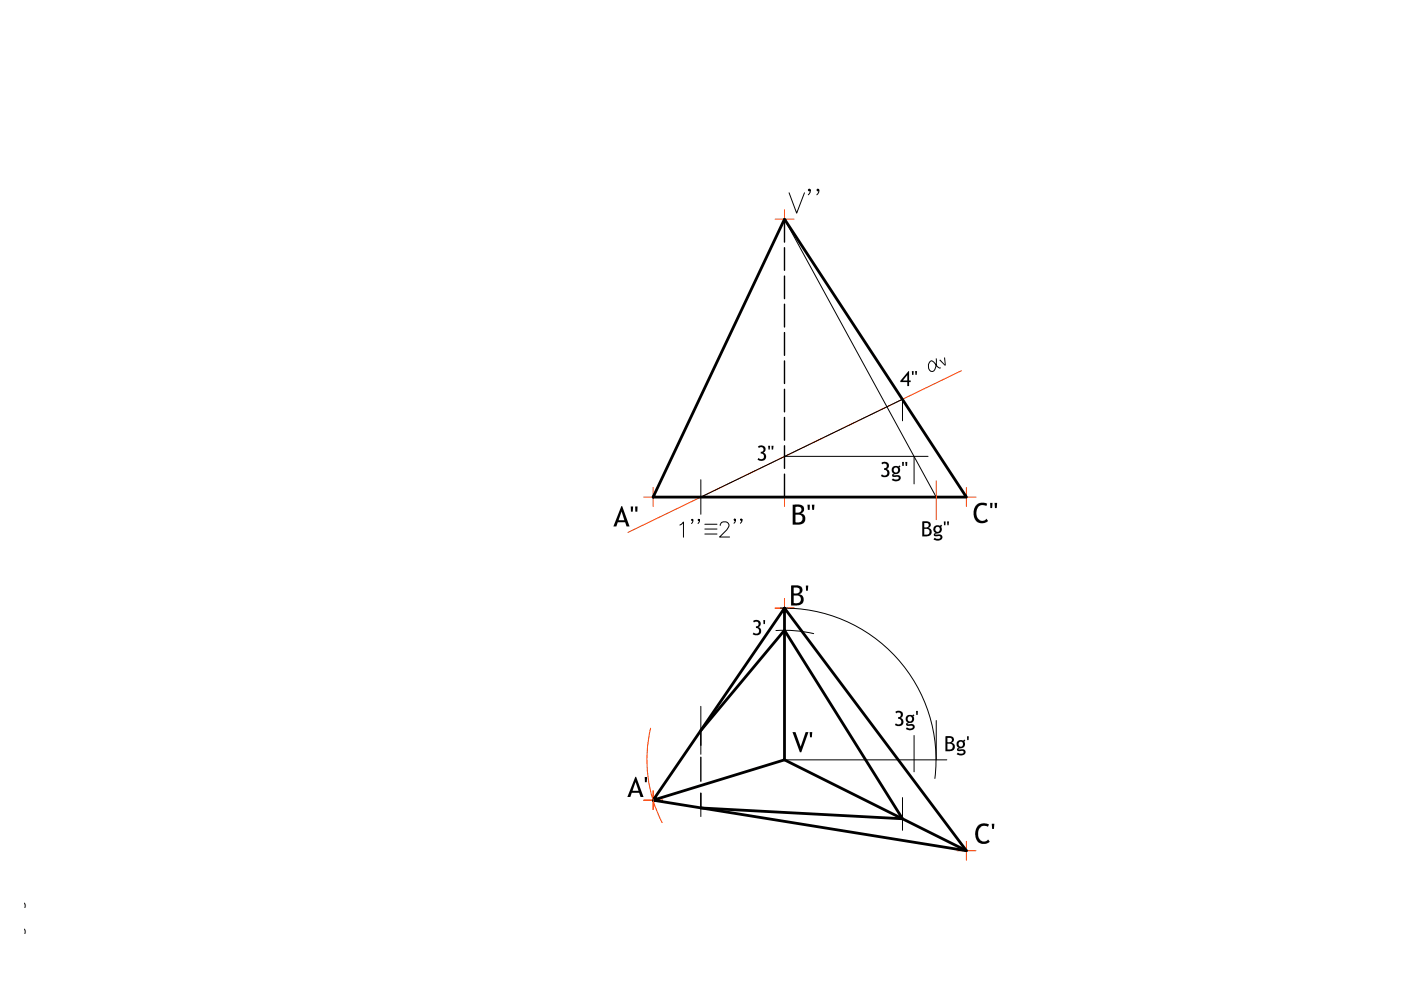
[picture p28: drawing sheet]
<svg xmlns="http://www.w3.org/2000/svg" width="297mm" height="210mm" viewBox="0 0 297 210" stroke-linecap="round" stroke-linejoin="round" font-family="sans-serif">
<defs><g id="words">
<text font-size="2.9" x="4.7" y="207.4" transform="rotate(-90 4.7 207.4)">www.ingverger.com.ar</text>
</g></defs>
<g fill="none" stroke="#ff3f00" stroke-width=".21">
<path d="M164.3 46.5h4.1M166.3 44.5v4M203.8 78.6l-70.7 34.3M136.5 105.4h4M138.5 103.4v4M164.3 105.4h4.1M166.3 103.4v4M198.5 102v8.2M202.9 105.4h4M204.9 103.4v4M164.3 128.9h4.1M166.3 126.9v4.1"/>
<path d="M137.9 154.4a29.1 29.1 0 0 0 2.5 20M136.5 169.7h4M138.5 167.7v3.9M204.9 178.4v4M202.9 180.4h4"/>
</g>
<path d="M166.3 46.5l38.6 58.9h-66.4zM166.3 128.9v32.2l-27.8 8.6 27.8-40.8 38.6 51.5-66.4-10.7M148.6 154.9l17.7-21.3 25 40-42.7-2.3M166.3 161.1l38.6 19.3" fill="none" stroke="#000" stroke-width=".59"/>
<g fill="none" stroke="#000" stroke-width=".3">
<path d="M166.3 46.5v4.8M166.3 52.5v4.8M166.3 58.5v4.8M166.3 64.5v4.8M166.3 70.5v4.8M166.3 76.5v4.8M166.3 82.5v4.8M166.3 88.5v4.8M166.3 94.5v4.8M166.3 100.5v4.9M148.6 154.9v3.1M148.6 160.6v5"/>
<path d="M148.6 168.2v3.1"/>
</g>
<g fill="#000">
<path d="M193.3 78.7h.4v.8h-.3zM194 78.7h.4v.8h-.3zM199.1 76.4l.2-.2 1 1.1-.1-1.5h.2l.1 1.7h-.2zM160.8 94.6l.4-.2 .6 .1 .5 .5v.5l-.5 .5 .6 .5v.5l-.2 .4-.7 .3-.9-.3 .2-.3 .4 .3 .4-.1a.59 .59 0 0 0 .4-.7 .59 .59 0 0 0-.7-.4v-.4l.5-.2v-.5l-.3-.3-.6 .2-.2-.3zM162.9 94.5h.4l-.1 .8h-.3zM163.6 94.5h.4l-.1 .8h-.3zM191.3 97.9h.3v.9h-.3zM191.9 97.9h.5l-.1 .9h-.3zM133.7 107.4h.5v1.1h-.4zM134.7 107.4h.5l-.1 1.1h-.4zM171.2 107h.5v1.1h-.4zM172.1 107h.6l-.1 1.1h-.4z"/>
<path d="M187 98l.9-.1 .6 .6-.1 .6-.4 .3 .5 .5v.8l-.4 .4-.6 .1-.7-.3 .2-.3 .7 .2 .4-.3-.1-.6-.2-.2-.3-.1v-.3a.52 .52 0 0 0 .5-.8 .52 .52 0 0 0-.9 0l-.2-.3zM200.1 110.6h.4l-.1 .8h-.2zM200.8 110.6h.4l-.1 .8h-.2zM206.8 107.3l.9-.7h.9l.7 .2-.2 .5-1-.2-.6 .2-.4 .6-.1 .6 .1 1.1 .6 .7 .7 .1 .8-.4 .3 .4-.2 .2-.6 .3h-.8l-.6-.1-.5-.5-.4-1.1 .1-1.1zM209.9 106.6h.5v1.1h-.4zM210.9 106.6h.5l-.1 1.1h-.4zM159.7 131.6l.5-.2 .5 .1 .3 .1 .3 .5-.1 .6-.4 .3 .4 .3 .2 .8-.3 .4-.4 .2h-.6l-.5-.3 .2-.3 .6 .3 .5-.4v-.5l-.3-.3-.3-.1v-.3a.53 .53 0 0 0 .5-.8 .53 .53 0 0 0-.9 0zM161.8 131.5h.4v.8h-.3zM170.9 124.1h.5l-.1 1.2h-.4zM168 155.2h.7l1.1 3.1 1-3.1h.6l-1.5 4.3h-.3zM171.7 155.2h.5l-.1 1.1h-.4zM189.9 150.9l.8-.2 .7 .5v.6l-.4 .4 .4 .4 .2 .6-.5 .7-.9 .1-.5-.3 .2-.3 .7 .2 .3-.1 .2-.3-.1-.6-.6-.2v-.4h.4l.2-.2-.1-.6-.2-.1-.7 .1z"/>
<path d="M194.2 150.7h.4v.9h-.3zM205 156.1h.4v.8h-.3zM136.7 164.7h.5l-.1 1.1h-.4zM207.2 175.3l.5-.5 .7-.2h.8l.5 .2-.2 .5-.8-.2-.7 .1-.5 .7-.2 .9 .2 .9 .4 .5 .9 .2 .7-.4 .3 .5-.2 .2-.6 .2h-.8l-.9-.5-.4-.7-.1-.7v-.8zM210.3 174.7h.5l-.1 1.1h-.3z"/>
<path d="M192.6 78.7h.1v2h.4v.3h-.4v.9h-.3v-.9h-1.5v-.2zM192.4 79.5l-1 1.2h1z"/>
<path d="M131.7 107.3h.2l1.6 4.3h-.7l-.3-.9h-1.5l-.3 .9h-.7zM131.8 108.4l-.7 1.9h1.3z"/>
<path d="M168.1 107h1.6l.4 .2 .3 .4-.1 .9-.5 .3 .7 .4 .2 .4v.9l-.5 .5-.7 .2h-1.4zM168.7 107.5v1.2l1-.1 .2-.7a.96 .96 0 0 0-1.2-.4zM168.7 109.1v1.6l1.1-.1 .3-.5v-.4l-.2-.4-.4-.2z"/>
<path d="M189.2 99.1l.5-.3 .8 .1 .2-.2 .2 .2-.2 .2 .1 .8-.2 .4-1.2 .4 .1 .1 1-.1 .3 .2 .2 .3-.1 .5-.7 .4-.6-.1-.5-.2 .2-.3 .4 .2 .7-.1a.3 .3 0 0 0 .1-.4 .3 .3 0 0 0-.4-.1h-.5a.35 .35 0 0 1-.5-.3 .35 .35 0 0 1 .4-.4l-.4-.5zM189.4 99.6a.55 .55 0 0 0 1.1 0 .55 .55 0 0 0-1.1 0z"/>
<path d="M195.5 110.6l1.1-.1 .6 .4 .1 .6-.5 .4 .5 .2 .2 .4v.6l-.3 .4-.7 .2h-1zM196 110.9v.9h.6l.3-.4a.63 .63 0 0 0-.9-.5zM196 112.1v1.3l.9-.2 .2-.4-.1-.4-.4-.3z"/>
<path d="M198 111.7l.5-.3 .8 .1 .2-.3 .3 .3-.3 .2 .2 .3-.1 .7-.5 .4-.8 .1v.2h1.3l.2 .4-.1 .4-.6 .4h-.6l-.6-.2 .3-.4 .3 .2h.5a.34 .34 0 0 0 .4-.4 .34 .34 0 0 0-.6-.1h-.2a.38 .38 0 0 1-.6-.2 .38 .38 0 0 1 .4-.5l-.5-.5zM198.3 112.2a.5 .5 0 0 0 1 0 .5 .5 0 0 0-1 0z"/>
<path d="M167.7 124.1h1.7l.7 .6v.8l-.7 .5 .8 .4 .2 1-.4 .6-.4 .3-1.9 .1zM168.3 124.6v1.2h.9l.3-.2v-.4a.84 .84 0 0 0-1.2-.6zM168.3 126.3v1.6h.6l.6-.2 .3-.5-.1-.6-.5-.3z"/>
<path d="M192.2 151.9l.4-.3 .8 .1 .2-.2 .3 .2-.3 .2 .2 .3-.1 .7-.4 .3-.9 .2 .1 .2 .8-.1 .4 .1 .2 .4v.4l-.3 .3-.5 .1-1-.2 .2-.4 .4 .3h.4a.35 .35 0 0 0 .4-.5 .35 .35 0 0 0-.5-.1h-.5a.36 .36 0 0 1-.4-.3 .36 .36 0 0 1 .4-.4l-.5-.5zM192.4 152.4a.53 .53 0 0 0 1 0 .53 .53 0 0 0-1 0z"/>
<path d="M200.4 156.1h1.1l.7 .3v.6l-.5 .5 .7 .4v.7l-.5 .6-1.5 .1zM200.9 156.4v.9h.6l.3-.1v-.6zM200.9 157.7v1.2l.9-.1 .2-.4-.1-.5-.4-.2z"/>
<path d="M202.9 157.3l.6-.4 .7 .1 .2-.2 .3 .2-.3 .3 .2 .3-.1 .7-.5 .3-.7 .1a.24 .24 0 0 0 .2 .3 .24 .24 0 0 0 .3-.1h.5l.3 .2v.7l-.6 .4-1.2-.3 .3-.3 .4 .2h.4a.34 .34 0 0 0 .4-.5 .34 .34 0 0 0-.6-.1h-.4a.34 .34 0 0 1-.4-.3 .34 .34 0 0 1 .4-.3l-.5-.5zM203.2 157.8a.51 .51 0 0 0 1 0 .51 .51 0 0 0-1 0z"/>
<path d="M134.7 164.7h.2l1.5 4.3h-.6l-.3-.9h-1.6l-.3 .9h-.6zM134.7 165.8l-.6 1.9h1.3z"/>
</g>
<g fill="none" stroke="#000" stroke-width=".21">
<path d="M166.3 46.5l32.2 58.9M167.3 40.9l1.6 4.3 1.7-4.3M171.8 40.3l-.2 .2-.2-.2 .2-.2a.77 .77 0 0 1-.2 1.2M173.6 40.3l-.2 .2-.2-.2 .2-.2a.77 .77 0 0 1-.2 1.2M198.5 76.1v.4a3.3 3.3 0 0 1-.5 2.1l-.3 .2a1.23 1.23 0 0 1-.9-1 1.23 1.23 0 0 1 .4-1.2h.5l1.1 1.2 .6 .2M166.3 96.8h30.5M191.3 89.2v-4.5l-42.7 20.7M193.8 96.8v5.8M144.1 111.3l.8-.6v3.2M146.9 110.2l-.1 .2-.2-.2 .2-.1a.59 .59 0 0 1-.2 .9M148.3 110.2l-.2 .2-.1-.2 .1-.1 .2 .1v.4l-.3 .4M148.6 101.7v7.3"/>
<path d="M149.4 111.2h2.6M149.4 112.2h2.6M149.4 113.2h2.6M152.7 111.4a.81 .81 0 0 1 .6-.8h.6a.78 .78 0 0 1 .5 1.3l-1.8 2h2.1M155.9 110.2l-.1 .1-.2-.1 .2-.2a.64 .64 0 0 1-.2 .9M157.3 110.2l-.2 .1-.1-.1 .1-.2 .2 .2v.3l-.3 .4M164.5 133.7a27.5 27.5 0 0 1 8 .6M165.4 128.9a32.2 32.2 0 0 1 32.8 36.2M148.6 149.8v10.1M193.8 155.9v7.7M198.5 152.8v8.3M148.6 168.2v4.9"/>
<path d="M166.3 161.1h34.4M191.3 169.1v7"/>
</g>
<use href="#words"/>
</svg>
